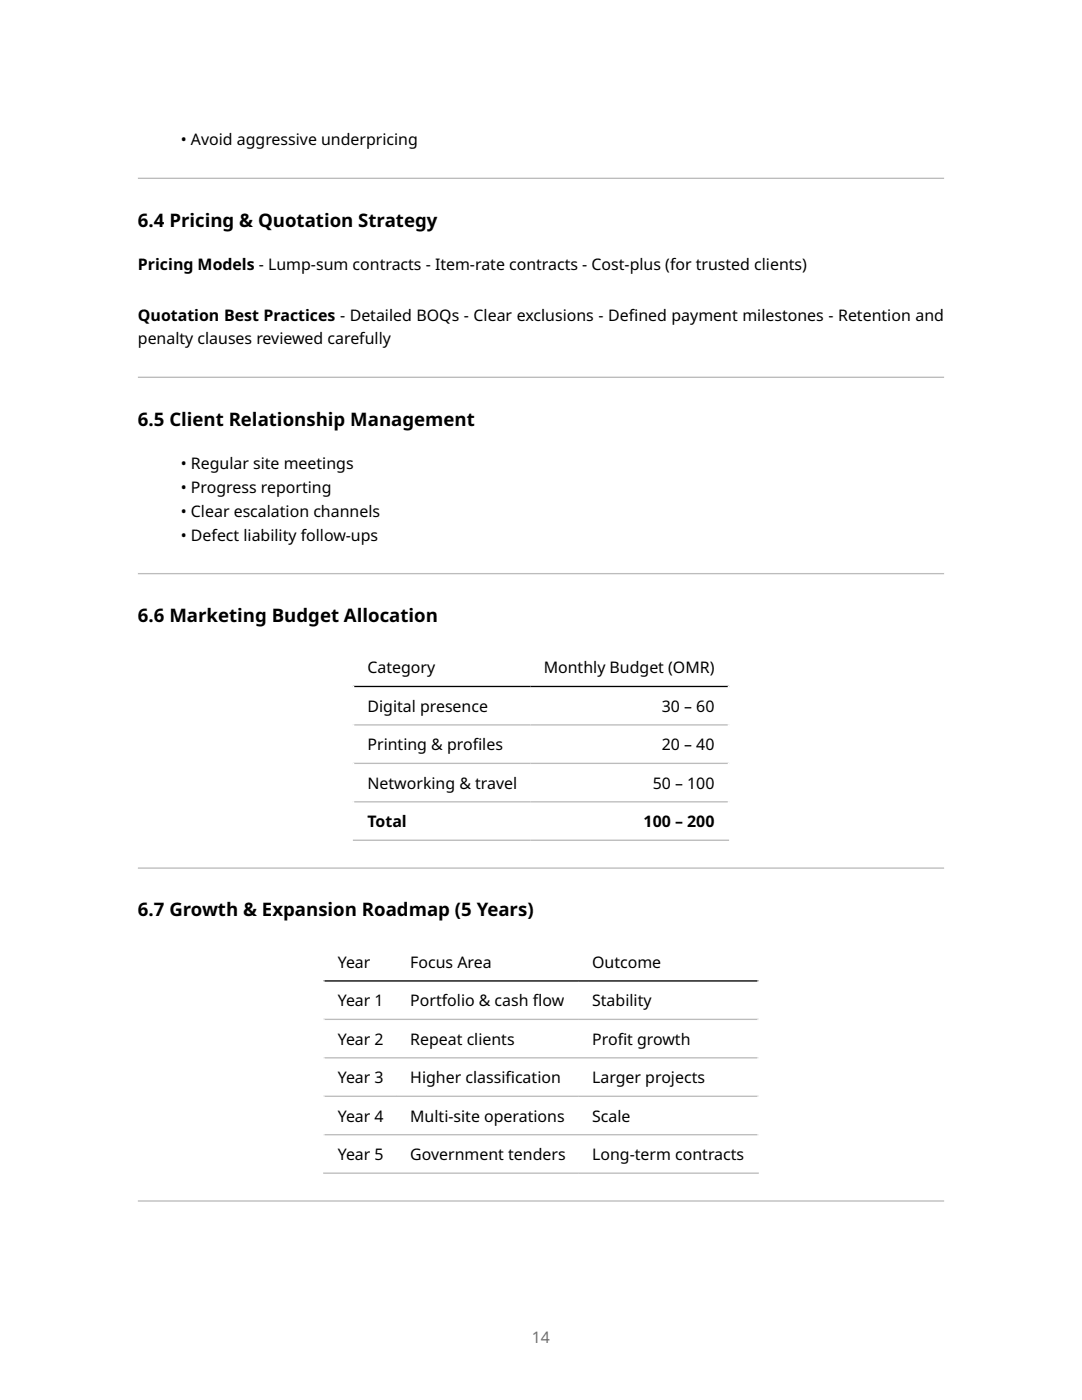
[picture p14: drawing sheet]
<svg xmlns="http://www.w3.org/2000/svg" width="216mm" height="279mm" viewBox="0 0 216 279" stroke-linecap="round" stroke-linejoin="round" font-family="sans-serif">
<defs><g id="words">
<g font-size="3.7">
<text x="27.5" y="45.2">6.4 Pricing &amp; Quotation Strategy</text>
<text x="27.5" y="85">6.5 Client Relationship Management</text>
<text x="27.5" y="124.1">6.6 Marketing Budget Allocation</text>
<text x="27.5" y="182.9">6.7 Growth &amp; Expansion Roadmap (5 Years)</text>
</g>
<g font-size="3.2">
<text x="36.1" y="29">• Avoid aggressive underpricing</text>
<text x="27.5" y="53.9">Pricing Models - Lump-sum contracts - Item-rate contracts - Cost-plus (for trusted clients)</text>
<text x="27.5" y="64">Quotation Best Practices - Detailed BOQs - Clear exclusions - Def</text>
<text x="125.5" y="64">ined payment milestones - Retention and</text>
<text x="27.5" y="68.7">penalty clauses reviewed carefully</text>
<text x="36.1" y="93.6">• Regular site meetings</text>
<text x="36.1" y="98.4">• Progress reporting</text>
<text x="36.1" y="103.1">• Clear escalation channels</text>
<text x="36.1" y="107.9">• Defect liability follow-ups</text>
<text x="73.3" y="134.4">Category</text>
<text x="108.5" y="134.4">Monthly Budget (OMR)</text>
<text x="73.3" y="142.1">Digital presence</text>
<text x="132.1" y="142.1">30 – 60</text>
<text x="73.3" y="149.7">Printing &amp; prof</text>
<text x="94.3" y="149.7">iles</text>
<text x="132.1" y="149.7">20 – 40</text>
<text x="73.3" y="157.4">Networking &amp; travel</text>
<text x="130.2" y="157.4">50 – 100</text>
<text x="73.3" y="165.1">Total</text>
<text x="128.4" y="165.1">100 – 200</text>
<text x="67.4" y="193.2">Year</text>
<text x="81.9" y="193.2">Focus Area</text>
<text x="118.2" y="193.2">Outcome</text>
<text x="67.4" y="200.8">Year 1</text>
<text x="81.9" y="200.8">Portfolio &amp; cash f</text>
<text x="106.3" y="200.8">low</text>
<text x="118.2" y="200.8">Stability</text>
<text x="67.4" y="208.5">Year 2</text>
<text x="81.9" y="208.5">Repeat clients</text>
<text x="118.2" y="208.5">Prof</text>
<text x="123.3" y="208.5">it growth</text>
<text x="67.4" y="216.2">Year 3</text>
<text x="81.9" y="216.2">Higher classif</text>
<text x="100.9" y="216.2">ication</text>
<text x="118.2" y="216.2">Larger projects</text>
<text x="67.4" y="223.9">Year 4</text>
<text x="81.9" y="223.9">Multi-site operations</text>
<text x="118.2" y="223.9">Scale</text>
<text x="67.4" y="231.5">Year 5</text>
<text x="81.9" y="231.5">Government tenders</text>
<text x="118.2" y="231.5">Long-term contracts</text>
</g>
<text font-size="3.2" fill="#6e6e6e" x="106.1" y="267.9">14</text>
</g></defs>
<g fill="#bbb">
<path d="M27.5 35.7h160.9zM27.5 35.5h160.9v.2h-160.9z" fill-rule="evenodd"/>
<path d="M27.5 75.4h160.9zM27.5 75.2h160.9v.2h-160.9z" fill-rule="evenodd"/>
<path d="M27.5 114.6h160.9zM27.5 114.4h160.9v.2h-160.9z" fill-rule="evenodd"/>
</g>
<path d="M70.4 129.3h75.1M70.6 129.2v38.6M145.3 129.2v38.6" fill="none" stroke="#fff" stroke-width=".26"/>
<path d="M70.4 137h75.1" fill="none" stroke="#000" stroke-width=".26"/>
<path d="M70.4 144.7h75.1M70.4 152.3h75.1M70.4 160h75.1M70.4 167.7h75.1" fill="none" stroke="#bbb" stroke-width=".26"/>
<path d="M27.5 173.4h160.9zM27.5 173.1h160.9v.3h-160.9z" fill-rule="evenodd" fill="#bbb"/>
<path d="M64.5 188.1h86.9M64.6 188v46.3M151.3 188v46.3" fill="none" stroke="#fff" stroke-width=".26"/>
<path d="M64.5 195.8h86.9" fill="none" stroke="#000" stroke-width=".26"/>
<path d="M64.5 203.4h86.9M64.5 211.1h86.9M64.5 218.8h86.9M64.5 226.5h86.9M64.5 234.1h86.9" fill="none" stroke="#bbb" stroke-width=".26"/>
<path d="M27.5 239.8h160.9zM27.5 239.6h160.9v.2h-160.9z" fill-rule="evenodd" fill="#bbb"/>
<use href="#words"/>
</svg>
